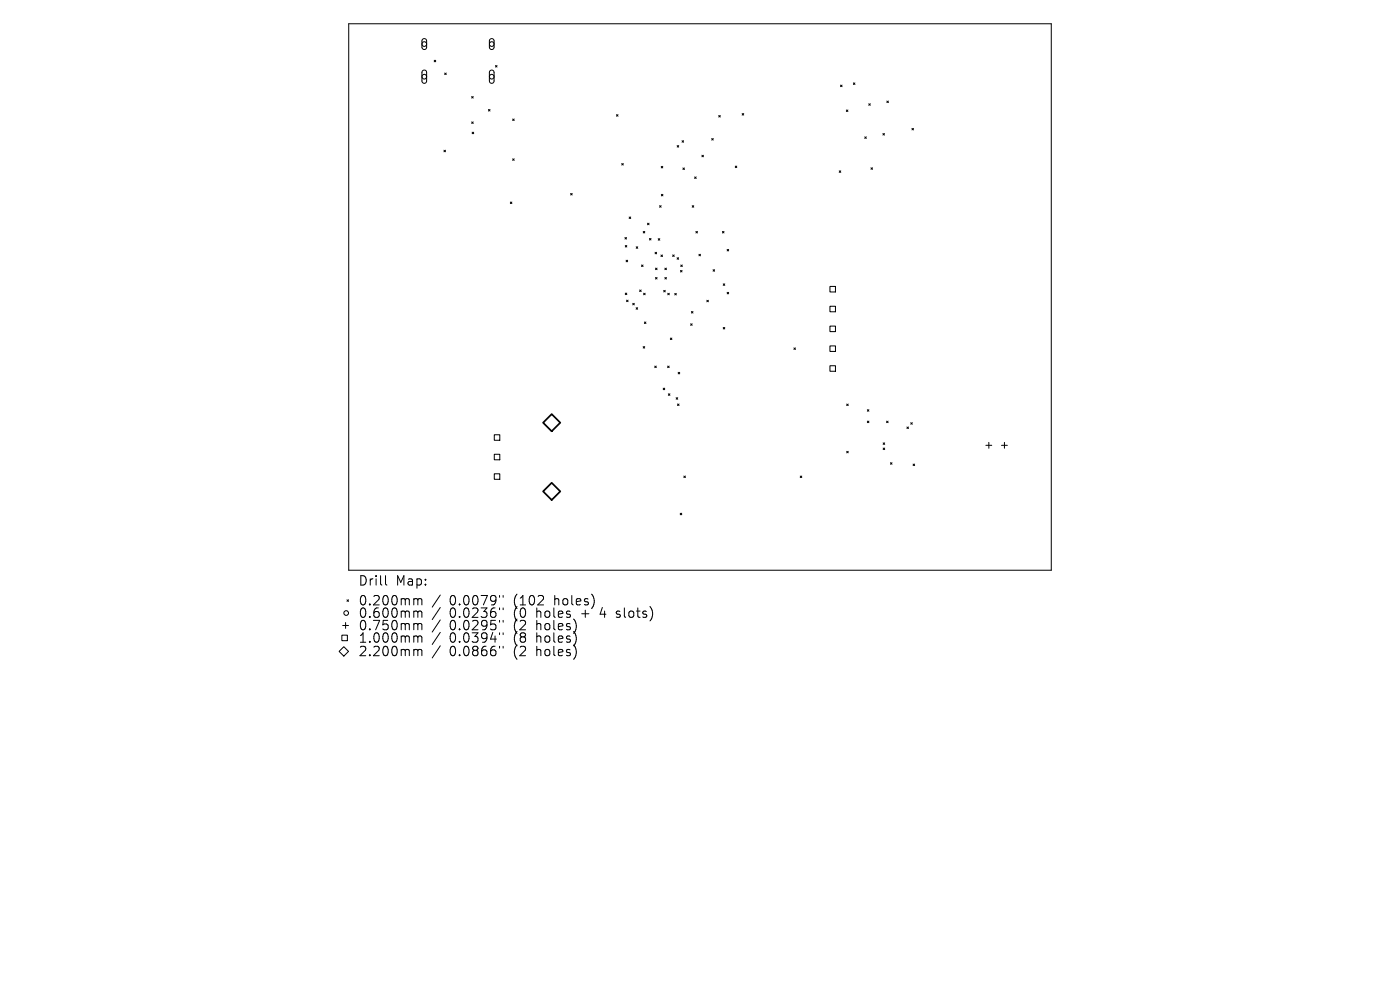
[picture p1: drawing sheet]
<svg xmlns="http://www.w3.org/2000/svg" width="297mm" height="210mm" viewBox="0 0 297 210" stroke-linecap="round" stroke-linejoin="round" font-family="sans-serif">
<defs><g id="words">
<g font-size="2.8">
<text x="75.9" y="124.5">Drill</text>
<text x="83.9" y="124.5">Map:</text>
<text x="75.9" y="128.7">0.200mm</text>
<text x="75.9" y="131.3">0.600mm</text>
<text x="95.4" y="128.7">0.0079&quot;</text>
<text x="95.4" y="131.3">0.0236&quot;</text>
<text x="109.1" y="128.7">(102</text>
<text x="109.1" y="131.3">(0</text>
<text x="114.1" y="131.3">holes</text>
<text x="117.9" y="128.7">holes)</text>
<text x="123.8" y="131.3">+</text>
<text x="128" y="131.3">4</text>
<text x="131.6" y="131.3">slots)</text>
<text x="75.9" y="134">0.750mm</text>
<text x="75.9" y="136.6">1.000mm</text>
<text x="95.4" y="134">0.0295&quot;</text>
<text x="95.4" y="136.6">0.0394&quot;</text>
<text x="109.1" y="134">(2</text>
<text x="109.1" y="136.6">(8</text>
<text x="114.1" y="134">holes)</text>
<text x="114.1" y="136.6">holes)</text>
<text x="75.9" y="139.5">2.200mm</text>
<text x="95.4" y="139.5">0.0866&quot;</text>
<text x="109.1" y="139.5">(2</text>
<text x="114.1" y="139.5">holes)</text>
</g>
</g></defs>
<g fill="none" stroke="#000" stroke-width=".21">
<path d="M74 5h149v116h-149zM89.7 8.3l.4-.1 .4 .4v1.5l-.4 .4-.4-.1-.2-.3v-1.5zM89.7 15l.5-.1 .3 .4v2l-.4 .4-.4-.1-.2-.3v-2zM92.1 12.8l.3 .3M92.4 12.8l-.3 .3M94.3 15.5l.4 .3M94.7 15.5l-.4 .3M104 8.3l.4-.1 .4 .4v1.5l-.4 .4-.4-.1-.2-.3v-1.5zM104 15l.5-.1 .3 .4v2l-.4 .4-.4-.1-.2-.3v-2zM105.1 13.9l.3 .3M105.4 13.9l-.3 .3M178.3 18.1l.3 .3"/>
<path d="M178.6 18.1l-.3 .3M181 17.6l.4 .3M181.4 17.6l-.4 .3M94.2 31.9l.3 .3M94.5 31.9l-.3 .3M100.1 20.5l.3 .3M100.1 25.9l.3 .3M100.2 28l.3 .4M100.4 20.5l-.3 .3M100.4 25.9l-.3 .3M100.5 28l-.3 .4M103.6 23.2l.4 .4"/>
<path d="M104 23.2l-.4 .4M108.8 25.2l.3 .4M108.8 33.7l.3 .3M109.1 25.2l-.3 .4M109.1 33.7l-.3 .3M130.8 24.3l.3 .4M131.1 24.3l-.3 .4M131.9 34.7l.3 .3M132.2 34.7l-.3 .3M140.3 35.3l.3 .3M140.6 35.3l-.3 .3M143.7 30.9l.3 .3"/>
<path d="M144 30.9l-.3 .3M144.7 29.8l.3 .4M144.9 35.6l.3 .4M145 29.8l-.3 .4M145.2 35.6l-.3 .4M147.4 37.5l.3 .4M147.7 37.5l-.3 .4M148.9 32.9l.3 .4M149.2 32.9l-.3 .4M151 29.4l.3 .3M151.3 29.4l-.3 .3M152.5 24.5l.3 .3"/>
<path d="M152.8 24.5l-.3 .3M156 35.2l.3 .4M156.3 35.2l-.3 .4M157.4 24.1l.4 .3M157.8 24.1l-.4 .3M178 36.2l.4 .4M178.4 36.2l-.4 .4M179.5 23.3l.4 .4M179.9 23.3l-.4 .4M183.5 29l.3 .4M183.8 29l-.3 .4M184.3 22l.3 .3"/>
<path d="M184.6 22l-.3 .3M184.8 35.6l.3 .3M185.1 35.6l-.3 .3M187.3 28.3l.3 .4M187.6 28.3l-.3 .4M188.1 21.4l.4 .4M188.5 21.4l-.4 .4M193.5 27.2l.3 .4M193.8 27.2l-.3 .4M108.3 42.9l.3 .3M108.6 42.9l-.3 .3M121.1 41l.3 .4"/>
<path d="M121.4 41l-.3 .4M132.6 50.4l.3 .3M132.6 52.1l.4 .3M132.8 55.2l.4 .3M132.9 50.4l-.3 .3M133 52.1l-.4 .3M133.2 55.2l-.4 .3M133.5 46l.3 .4M133.8 46l-.3 .4M135 52.3l.3 .4M135.3 52.3l-.3 .4M136.1 56.2l.3 .3"/>
<path d="M136.4 56.2l-.3 .3M136.5 49.1l.3 .3M136.8 49.1l-.3 .3M137.4 47.4l.3 .3M137.7 47.4l-.3 .3M137.8 50.6l.3 .3M138.1 50.6l-.3 .3M139 53.5l.3 .3M139.1 56.9l.3 .3M139.1 58.9l.3 .3M139.3 53.5l-.3 .3M139.4 56.9l-.3 .3"/>
<path d="M139.4 58.9l-.3 .3M139.6 50.6l.4 .4M139.9 43.6l.4 .4M140 50.6l-.4 .4M140.2 54.1l.3 .3M140.3 43.6l-.4 .4M140.3 41.2l.3 .4M140.5 54.1l-.3 .3M140.6 41.2l-.3 .4M141 58.9l.4 .3M141 56.9l.4 .3M141.4 56.9l-.4 .3"/>
<path d="M141.4 58.9l-.4 .3M142.7 54.1l.3 .3M143 54.1l-.3 .3M143.6 54.7l.4 .3M144 54.7l-.4 .3M144.4 57.4l.3 .3M144.4 56.2l.3 .3M144.7 57.4l-.3 .3M144.7 56.2l-.3 .3M146.8 43.6l.4 .4M147.2 43.6l-.4 .4M147.6 49.1l.4 .3"/>
<path d="M148 49.1l-.4 .3M148.3 53.9l.3 .4M148.6 53.9l-.3 .4M151.3 57.2l.3 .3M151.6 57.2l-.3 .3M153.3 49.1l.3 .3M153.6 49.1l-.3 .3M154.3 52.9l.3 .3M154.6 52.9l-.3 .3M132.6 62.2l.4 .3M132.9 63.7l.3 .3M133 62.2l-.4 .3"/>
<path d="M133.2 63.7l-.3 .3M134.2 64.3l.4 .4M134.6 64.3l-.4 .4M134.9 65.3l.4 .3M135.3 65.3l-.4 .3M135.7 61.5l.3 .3M136 61.5l-.3 .3M136.4 73.5l.4 .3M136.5 62.2l.4 .3M136.7 68.3l.3 .3M136.8 73.5l-.4 .3M136.9 62.2l-.4 .3"/>
<path d="M137 68.3l-.3 .3M138.9 77.7l.3 .3M139.2 77.7l-.3 .3M140.8 61.6l.3 .3M141.1 61.6l-.3 .3M141.6 77.7l.4 .3M141.7 62.2l.3 .3M142 77.7l-.4 .3M142 62.2l-.3 .3M142.2 71.7l.3 .3M142.5 71.7l-.3 .3M143.1 62.2l.4 .4"/>
<path d="M143.5 62.2l-.4 .4M143.9 79l.3 .3M144.2 79l-.3 .3M146.5 68.7l.3 .3M146.7 66.1l.3 .3M146.8 68.7l-.3 .3M147 66.1l-.3 .3M149.9 63.7l.4 .3M150.3 63.7l-.4 .3M153.4 60.2l.4 .3M153.4 69.5l.4 .3M153.8 69.5l-.4 .3"/>
<path d="M153.8 60.2l-.4 .3M154.3 62l.3 .3M154.6 62l-.3 .3M168.4 73.8l.4 .3M168.8 73.8l-.4 .3M176.1 60.8h1.1v1.1h-1.1zM176.1 65h1.1v1.1h-1.1zM176.1 69.2h1.1v1.1h-1.1zM176.1 73.4h1.1v1.2h-1.1zM176.1 77.6h1.1v1.2h-1.1zM104.9 92.2h1.1v1.2h-1.1zM104.9 96.4h1.1v1.1h-1.1z"/>
<path d="M140.7 82.3l.3 .4M141 82.3l-.3 .4M141.8 83.5l.3 .4M142.1 83.5l-.3 .4M143.4 84.4l.4 .3M143.7 85.7l.4 .3M143.8 84.4l-.4 .3M144.1 85.7l-.4 .3M179.6 85.7l.3 .3M179.6 95.7l.3 .4M179.9 85.7l-.3 .3M179.9 95.7l-.3 .4"/>
<path d="M184 89.3l.3 .4M184 86.9l.3 .3M184.3 86.9l-.3 .3M184.3 89.3l-.3 .4M187.4 95l.3 .4M187.4 93.9l.3 .4M187.7 95l-.3 .4M187.7 93.9l-.3 .4M188.1 89.3l.3 .4M188.4 89.3l-.3 .4M188.9 98.2l.3 .3M189.2 98.2l-.3 .3"/>
<path d="M192.4 90.6l.3 .3M192.7 90.6l-.3 .3M193.2 89.7l.3 .3M193.5 89.7l-.3 .3M193.7 98.4l.3 .4M194 98.4l-.3 .4M209.2 94.5h1.2M209.8 93.8v1.3M212.5 94.5h1.2M213.1 93.8v1.3M104.9 100.5h1.1v1.2h-1.1zM144.3 108.9l.3 .3"/>
<path d="M144.6 108.9l-.3 .3M145.1 101l.3 .3M145.4 101l-.3 .3M169.8 101l.3 .3M170.1 101l-.3 .3M72.5 134.7h1.2v1.2h-1.2zM72.7 132.7h1.2M72.9 137.2l1 1-1 1-1-1zM73.3 132.1v1.2M73.6 127.2l.3 .4M73.9 127.2l-.3 .4M81.8 122.1v1.7l.3 .3"/>
<path d="M88.1 127h.3l.2 .3M88.1 129.6h.3l.2 .3M88.1 132.3h.3l.2 .3M88.1 134.9l.4 .1 .1 .2M88.1 137.8h.3l.2 .2M88.6 127.3l.3-.3 .5 .1 .1 1.2M88.6 129.9l.3-.3 .5 .1 .1 1.3M88.6 132.6l.3-.3 .5 .1 .1 1.2M88.6 135.2l.3-.3 .5 .1 .1 1.2M88.6 138l.3-.2 .5 .1 .1 1.2M88.6 127.3v1M88.6 129.9v1.1"/>
<path d="M88.6 132.6v1M88.6 135.2v1M88.6 138v1.1M93.4 126.2l-1.7 2.6M93.4 128.9l-1.7 2.5M93.4 131.5l-1.7 2.6M93.4 134.1l-1.7 2.6M93.4 137l-1.7 2.6M106 126.3v.4M106 129v.3M106 131.6v.4M106 134.2v.4"/>
<path d="M106 137.1v.4M106.7 126.3v.4M106.7 129v.3M106.7 131.6v.4M106.7 134.2v.4M106.7 137.1v.4M130.7 130.9l.2 .1M130.8 129.7v.5"/>
<circle cx="90" cy="9.3" r=".5"/>
<circle cx="90" cy="16.3" r=".5"/>
<circle cx="104.3" cy="9.3" r=".5"/>
<circle cx="104.3" cy="16.3" r=".5"/>
<circle cx="73.4" cy="130" r=".5"/>
</g>
<path d="M115.2 89.7l1.8-1.9 1.9 1.9-1.9 1.8zM115.2 104.2l1.8-1.8 1.9 1.8-1.9 1.9z" fill="none" stroke="#000" stroke-width=".36"/>
<use href="#words"/>
</svg>
